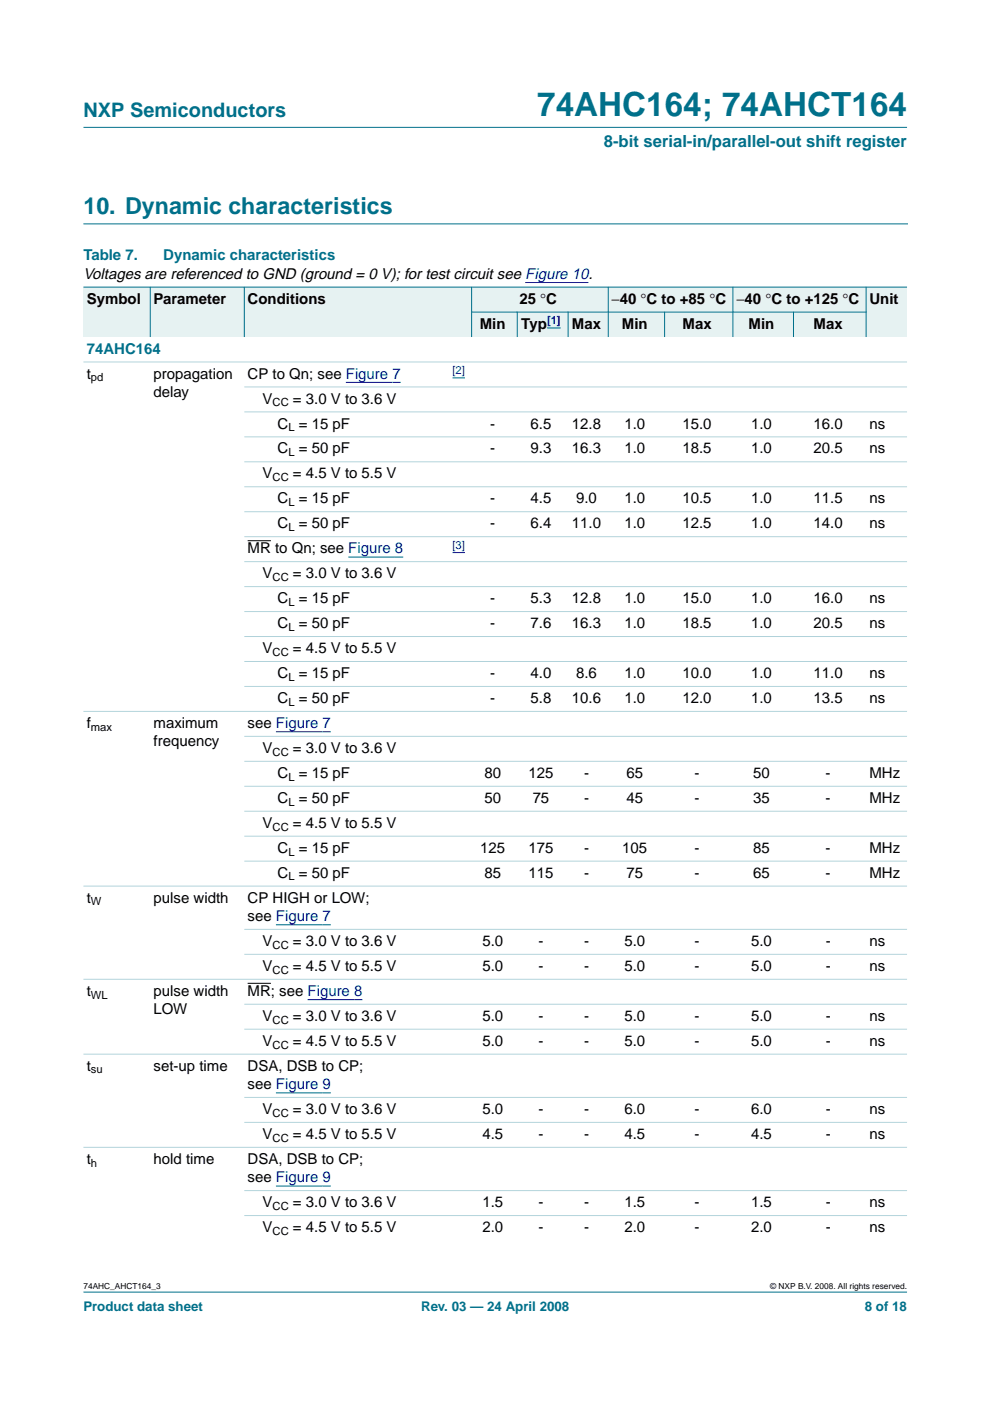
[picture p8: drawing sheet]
<svg xmlns="http://www.w3.org/2000/svg" width="210mm" height="297mm" viewBox="0 0 210 297" stroke-linecap="round" stroke-linejoin="round" font-family="sans-serif">
<defs><g id="words">
<text font-size="7.1" fill="#00708a" x="113.9" y="24.7">74AHC164; 74AHCT164</text>
<text font-size="4.9" fill="#00708a" x="17.7" y="45.5">10. Dynamic characteristics</text>
<text font-size="4.2" fill="#00708a" x="17.7" y="24.9">NXP Semiconductors</text>
<text font-size="3.5" fill="#00708a" x="128" y="31.1">8-bit serial-in/parallel-out shift register</text>
<g font-size="3.2" fill="#00708a">
<text x="17.7" y="55.2">Table 7.</text>
<text x="34.6" y="55.2">Dynamic characteristics</text>
<text x="18.4" y="75">74AHC164</text>
</g>
<g font-size="3.2">
<text x="17.7" y="59.1">Voltages are referenced to GND (ground = 0 V); for test circuit see Figure 10.</text>
<text x="18.4" y="64.4">Symbol</text>
<text x="32.6" y="64.4">Parameter</text>
<text x="52.5" y="64.4">Conditions</text>
<text x="110.1" y="64.4">25 °C</text>
<text x="129.7" y="64.4">−40 °C to +85 °C</text>
<text x="156.1" y="64.4">−40 °C to +125 °C</text>
<text x="184.3" y="64.4">Unit</text>
<text x="101.7" y="69.7">Min</text>
<text x="110.5" y="69.7">Typ</text>
<text x="121.3" y="69.7">Max</text>
<text x="131.9" y="69.7">Min</text>
<text x="144.7" y="69.7">Max</text>
<text x="158.7" y="69.7">Min</text>
<text x="172.5" y="69.7">Max</text>
<text x="18.4" y="80.3">t</text>
<text x="32.6" y="80.3">propagation</text>
<text x="52.5" y="80.3">CP to Qn; see Figure 7</text>
<text x="32.6" y="84.2">delay</text>
<text x="55.7" y="85.6">V</text>
<text x="62.1" y="85.6">= 3.0 V to 3.6 V</text>
<text x="58.9" y="90.9">C = 15 pF</text>
<text x="103.9" y="90.9">-</text>
<text x="112.5" y="90.9">6.5</text>
<text x="121.3" y="90.9">12.8</text>
<text x="132.4" y="90.9">1.0</text>
<text x="144.7" y="90.9">15.0</text>
<text x="159.3" y="90.9">1.0</text>
<text x="172.5" y="90.9">16.0</text>
<text x="184.3" y="90.9">ns</text>
<text x="55.7" y="101.4">V</text>
<text x="58.9" y="96.1">C = 50 pF</text>
<text x="62.1" y="101.4">= 4.5 V to 5.5 V</text>
<text x="103.9" y="96.1">-</text>
<text x="112.5" y="96.1">9.3</text>
<text x="121.3" y="96.1">16.3</text>
<text x="132.4" y="96.1">1.0</text>
<text x="144.7" y="96.1">18.5</text>
<text x="159.3" y="96.1">1.0</text>
<text x="172.5" y="96.1">20.5</text>
<text x="184.3" y="96.1">ns</text>
<text x="58.9" y="106.7">C = 15 pF</text>
<text x="103.9" y="106.7">-</text>
<text x="112.5" y="106.7">4.5</text>
<text x="122.1" y="106.7">9.0</text>
<text x="132.4" y="106.7">1.0</text>
<text x="144.7" y="106.7">10.5</text>
<text x="159.3" y="106.7">1.0</text>
<text x="172.5" y="106.7">11.5</text>
<text x="184.3" y="106.7">ns</text>
<text x="58.9" y="112">C = 50 pF</text>
<text x="103.9" y="112">-</text>
<text x="112.5" y="112">6.4</text>
<text x="121.3" y="112">11.0</text>
<text x="132.4" y="112">1.0</text>
<text x="144.7" y="112">12.5</text>
<text x="159.3" y="112">1.0</text>
<text x="172.5" y="112">14.0</text>
<text x="184.3" y="112">ns</text>
<text x="52.5" y="117.3">MR to Qn; see Figure 8</text>
<text x="55.7" y="122.6">V</text>
<text x="62.1" y="122.6">= 3.0 V to 3.6 V</text>
<text x="58.9" y="127.9">C = 15 pF</text>
<text x="103.9" y="127.9">-</text>
<text x="112.5" y="127.9">5.3</text>
<text x="121.3" y="127.9">12.8</text>
<text x="132.4" y="127.9">1.0</text>
<text x="144.7" y="127.9">15.0</text>
<text x="159.3" y="127.9">1.0</text>
<text x="172.5" y="127.9">16.0</text>
<text x="184.3" y="127.9">ns</text>
<text x="58.9" y="133.2">C = 50 pF</text>
<text x="103.9" y="133.2">-</text>
<text x="112.5" y="133.2">7.6</text>
<text x="121.3" y="133.2">16.3</text>
<text x="132.4" y="133.2">1.0</text>
<text x="144.7" y="133.2">18.5</text>
<text x="159.3" y="133.2">1.0</text>
<text x="172.5" y="133.2">20.5</text>
<text x="184.3" y="133.2">ns</text>
<text x="55.7" y="138.5">V</text>
<text x="58.9" y="143.8">C = 15 pF</text>
<text x="62.1" y="138.5">= 4.5 V to 5.5 V</text>
<text x="103.9" y="143.8">-</text>
<text x="112.5" y="143.8">4.0</text>
<text x="122.1" y="143.8">8.6</text>
<text x="132.4" y="143.8">1.0</text>
<text x="144.7" y="143.8">10.0</text>
<text x="159.3" y="143.8">1.0</text>
<text x="172.5" y="143.8">11.0</text>
<text x="184.3" y="143.8">ns</text>
<text x="58.9" y="149.1">C = 50 pF</text>
<text x="103.9" y="149.1">-</text>
<text x="112.5" y="149.1">5.8</text>
<text x="121.3" y="149.1">10.6</text>
<text x="132.4" y="149.1">1.0</text>
<text x="144.7" y="149.1">12.0</text>
<text x="159.3" y="149.1">1.0</text>
<text x="172.5" y="149.1">13.5</text>
<text x="184.3" y="149.1">ns</text>
<text x="18.4" y="154.4">f</text>
<text x="32.6" y="154.4">maximum</text>
<text x="52.5" y="154.4">see Figure 7</text>
<text x="32.6" y="158.2">frequency</text>
<text x="55.7" y="159.6">V</text>
<text x="62.1" y="159.6">= 3.0 V to 3.6 V</text>
<text x="58.9" y="164.9">C = 15 pF</text>
<text x="102.7" y="164.9">80</text>
<text x="112.1" y="164.9">125</text>
<text x="123.8" y="164.9">-</text>
<text x="132.8" y="164.9">65</text>
<text x="147.3" y="164.9">-</text>
<text x="159.7" y="164.9">50</text>
<text x="175.1" y="164.9">-</text>
<text x="184.3" y="164.9">MHz</text>
<text x="58.9" y="170.2">C = 50 pF</text>
<text x="102.7" y="170.2">50</text>
<text x="112.9" y="170.2">75</text>
<text x="123.8" y="170.2">-</text>
<text x="132.8" y="170.2">45</text>
<text x="147.3" y="170.2">-</text>
<text x="159.7" y="170.2">35</text>
<text x="175.1" y="170.2">-</text>
<text x="184.3" y="170.2">MHz</text>
<text x="55.7" y="175.5">V</text>
<text x="62.1" y="175.5">= 4.5 V to 5.5 V</text>
<text x="58.9" y="180.8">C = 15 pF</text>
<text x="101.8" y="180.8">125</text>
<text x="112.1" y="180.8">175</text>
<text x="123.8" y="180.8">-</text>
<text x="131.9" y="180.8">105</text>
<text x="147.3" y="180.8">-</text>
<text x="159.7" y="180.8">85</text>
<text x="175.1" y="180.8">-</text>
<text x="184.3" y="180.8">MHz</text>
<text x="18.4" y="191.4">t</text>
<text x="32.6" y="191.4">pulse width</text>
<text x="52.5" y="191.4">CP HIGH or LOW;</text>
<text x="58.9" y="186.1">C = 50 pF</text>
<text x="102.7" y="186.1">85</text>
<text x="112.1" y="186.1">115</text>
<text x="123.8" y="186.1">-</text>
<text x="132.8" y="186.1">75</text>
<text x="147.3" y="186.1">-</text>
<text x="159.7" y="186.1">65</text>
<text x="175.1" y="186.1">-</text>
<text x="184.3" y="186.1">MHz</text>
<text x="52.5" y="195.3">see Figure 7</text>
<text x="55.7" y="200.6">V</text>
<text x="62.1" y="200.6">= 3.0 V to 3.6 V</text>
<text x="102.3" y="200.6">5.0</text>
<text x="114.2" y="200.6">-</text>
<text x="123.8" y="200.6">-</text>
<text x="132.4" y="200.6">5.0</text>
<text x="147.3" y="200.6">-</text>
<text x="159.3" y="200.6">5.0</text>
<text x="175.1" y="200.6">-</text>
<text x="184.4" y="200.6">ns</text>
<text x="55.7" y="205.9">V</text>
<text x="62.1" y="205.9">= 4.5 V to 5.5 V</text>
<text x="102.3" y="205.9">5.0</text>
<text x="114.2" y="205.9">-</text>
<text x="123.8" y="205.9">-</text>
<text x="132.4" y="205.9">5.0</text>
<text x="147.3" y="205.9">-</text>
<text x="159.3" y="205.9">5.0</text>
<text x="175.1" y="205.9">-</text>
<text x="184.4" y="205.9">ns</text>
<text x="18.4" y="211.2">t</text>
<text x="32.6" y="211.2">pulse width</text>
<text x="32.6" y="215">LOW</text>
<text x="52.5" y="211.2">MR; see Figure 8</text>
<text x="55.7" y="221.7">V</text>
<text x="55.7" y="216.4">V</text>
<text x="62.1" y="216.4">= 3.0 V to 3.6 V</text>
<text x="62.1" y="221.7">= 4.5 V to 5.5 V</text>
<text x="102.3" y="216.4">5.0</text>
<text x="102.3" y="221.7">5.0</text>
<text x="114.2" y="216.4">-</text>
<text x="114.2" y="221.7">-</text>
<text x="123.8" y="216.4">-</text>
<text x="123.8" y="221.7">-</text>
<text x="132.4" y="216.4">5.0</text>
<text x="132.4" y="221.7">5.0</text>
<text x="147.3" y="216.4">-</text>
<text x="147.3" y="221.7">-</text>
<text x="159.3" y="216.4">5.0</text>
<text x="159.3" y="221.7">5.0</text>
<text x="175.1" y="216.4">-</text>
<text x="175.1" y="221.7">-</text>
<text x="184.4" y="216.4">ns</text>
<text x="184.4" y="221.7">ns</text>
<text x="18.4" y="227">t</text>
<text x="32.6" y="227">set-up time</text>
<text x="52.5" y="227">DSA, DSB to CP;</text>
<text x="52.5" y="230.9">see Figure 9</text>
<text x="55.7" y="236.2">V</text>
<text x="62.1" y="236.2">= 3.0 V to 3.6 V</text>
<text x="102.3" y="236.2">5.0</text>
<text x="114.2" y="236.2">-</text>
<text x="123.8" y="236.2">-</text>
<text x="132.4" y="236.2">6.0</text>
<text x="147.3" y="236.2">-</text>
<text x="159.3" y="236.2">6.0</text>
<text x="175.1" y="236.2">-</text>
<text x="184.4" y="236.2">ns</text>
<text x="55.7" y="241.5">V</text>
<text x="62.1" y="241.5">= 4.5 V to 5.5 V</text>
<text x="102.3" y="241.5">4.5</text>
<text x="114.2" y="241.5">-</text>
<text x="123.8" y="241.5">-</text>
<text x="132.4" y="241.5">4.5</text>
<text x="147.3" y="241.5">-</text>
<text x="159.3" y="241.5">4.5</text>
<text x="175.1" y="241.5">-</text>
<text x="184.4" y="241.5">ns</text>
<text x="18.4" y="246.8">t</text>
<text x="32.6" y="246.8">hold time</text>
<text x="52.5" y="250.7">see Figure 9</text>
<text x="52.5" y="246.8">DSA, DSB to CP;</text>
<text x="55.7" y="256">V</text>
<text x="62.1" y="256">= 3.0 V to 3.6 V</text>
<text x="102.3" y="256">1.5</text>
<text x="114.2" y="256">-</text>
<text x="123.8" y="256">-</text>
<text x="132.4" y="256">1.5</text>
<text x="147.3" y="256">-</text>
<text x="159.3" y="256">1.5</text>
<text x="175.1" y="256">-</text>
<text x="184.4" y="256">ns</text>
<text x="55.7" y="261.2">V</text>
<text x="62.1" y="261.2">= 4.5 V to 5.5 V</text>
<text x="102.3" y="261.2">2.0</text>
<text x="114.2" y="261.2">-</text>
<text x="123.8" y="261.2">-</text>
<text x="132.4" y="261.2">2.0</text>
<text x="147.3" y="261.2">-</text>
<text x="159.3" y="261.2">2.0</text>
<text x="175.1" y="261.2">-</text>
<text x="184.4" y="261.2">ns</text>
</g>
<g font-size="2.8" fill="#00708a">
<text x="17.7" y="278">Product data sheet</text>
<text x="89.3" y="278">Rev. 03 — 24 April 2008</text>
<text x="183.4" y="278">8 of 18</text>
</g>
<g font-size="2.4" fill="#00f">
<text x="116" y="68.7">[1]</text>
<text x="95.9" y="79.3">[2]</text>
<text x="95.9" y="116.4">[3]</text>
</g>
<g font-size="2.4">
<text x="19.3" y="80.8">pd</text>
<text x="57.8" y="86.1">CC</text>
<text x="61.1" y="91.4">L</text>
<text x="61.1" y="96.7">L</text>
<text x="57.8" y="102">CC</text>
<text x="61.1" y="107.3">L</text>
<text x="61.1" y="112.6">L</text>
<text x="57.8" y="123.2">CC</text>
<text x="61.1" y="128.5">L</text>
<text x="61.1" y="133.8">L</text>
<text x="57.8" y="139.1">CC</text>
<text x="61.1" y="144.3">L</text>
<text x="61.1" y="149.6">L</text>
<text x="19.3" y="154.9">max</text>
<text x="57.8" y="160.2">CC</text>
<text x="61.1" y="165.5">L</text>
<text x="61.1" y="170.8">L</text>
<text x="57.8" y="176.1">CC</text>
<text x="61.1" y="181.4">L</text>
<text x="19.3" y="192">W</text>
<text x="61.1" y="186.7">L</text>
<text x="57.8" y="201.1">CC</text>
<text x="57.8" y="206.4">CC</text>
<text x="19.3" y="211.7">WL</text>
<text x="57.8" y="217">CC</text>
<text x="19.3" y="227.6">su</text>
<text x="57.8" y="222.3">CC</text>
<text x="57.8" y="236.8">CC</text>
<text x="57.8" y="242.1">CC</text>
<text x="19.3" y="247.4">h</text>
<text x="57.8" y="256.5">CC</text>
<text x="57.8" y="261.8">CC</text>
</g>
<g font-size="1.8">
<text x="17.7" y="273.4">74AHC_AHCT164_3</text>
<text x="163.3" y="273.4">© NXP B.V. 2008. All rights reserved.</text>
</g>
</g></defs>
<g fill="#00708a" stroke="#00708a" stroke-width=".21">
<path d="M17.7 273.9h174.6z"/>
<path d="M17.7 27h174.6z"/>
</g>
<path d="M17.7 47.5h174.7" fill="none" stroke="#00708a" stroke-width=".21"/>
<path d="M111.4 59.9h13.4" fill="none" stroke="#00f" stroke-width=".21"/>
<g fill="#e6f2f2">
<path d="M17.7 60.9h14.2v10.6h-14.2z" fill-rule="evenodd"/>
<path d="M31.9 60.9h19.9v10.6h-19.9z" fill-rule="evenodd"/>
<path d="M51.8 60.9h48.2v10.6h-48.2z" fill-rule="evenodd"/>
<path d="M100 60.9h29v5.3h-29z" fill-rule="evenodd"/>
<path d="M129 60.9h26.4v5.3h-26.4z" fill-rule="evenodd"/>
<path d="M155.4 60.9h28.2v5.3h-28.2z" fill-rule="evenodd"/>
<path d="M183.6 60.9h8.7v10.6h-8.7z" fill-rule="evenodd"/>
<path d="M100 66.2h9.7v5.3h-9.7z" fill-rule="evenodd"/>
<path d="M109.7 66.2h10.8v5.3h-10.8z" fill-rule="evenodd"/>
</g>
<path d="M116 69.5h2.9z" fill="#00f" stroke="#00f" stroke-width=".21"/>
<g fill="#e6f2f2">
<path d="M120.5 66.2h8.5v5.3h-8.5z" fill-rule="evenodd"/>
<path d="M129 66.2h11.9v5.3h-11.9z" fill-rule="evenodd"/>
<path d="M140.9 66.2h14.5v5.3h-14.5z" fill-rule="evenodd"/>
<path d="M155.4 66.2h12.8v5.3h-12.8z" fill-rule="evenodd"/>
<path d="M168.2 66.2h15.4v5.3h-15.4z" fill-rule="evenodd"/>
</g>
<path d="M73.3 81.1h11.7M95.9 80.1h2.7M73.9 118.1h11.6M95.9 117.2h2.7M58.5 155.2h11.6M58.5 196.1h11.6M65.2 211.9h11.7M58.5 231.7h11.6M58.5 251.5h11.6" fill="none" stroke="#00f" stroke-width=".21"/>
<path d="M52.5 114.6h4.9M52.5 208.5h4.9" fill="none" stroke="#000" stroke-width=".21"/>
<g fill="#00708a" stroke="#00708a" stroke-width=".21">
<path d="M31.9 60.8v10.7z"/>
<path d="M51.8 60.8v10.7z"/>
<path d="M100 60.8v10.7z"/>
<path d="M109.7 66.1v5.4z"/>
<path d="M120.5 66.1v5.4z"/>
<path d="M129 60.8v10.7z"/>
<path d="M140.9 66.1v5.4z"/>
<path d="M155.4 60.8v10.7z"/>
<path d="M168.2 66.1v5.4z"/>
<path d="M183.6 60.8v10.7z"/>
<path d="M17.7 60.9h174.6z"/>
<path d="M99.9 66.2h83.8z"/>
</g>
<g fill="#b3d4db" stroke="#b3d4db" stroke-width=".21">
<path d="M17.7 76.7h174.6z"/>
<path d="M51.8 82h140.5z"/>
<path d="M51.8 87.3h140.5z"/>
<path d="M51.8 92.6h140.5z"/>
<path d="M51.8 97.9h140.5z"/>
<path d="M51.8 103.2h140.5z"/>
<path d="M51.8 108.5h140.5z"/>
<path d="M51.8 113.8h140.5z"/>
<path d="M51.8 119.1h140.5z"/>
<path d="M51.8 124.4h140.5z"/>
<path d="M51.8 129.7h140.5z"/>
<path d="M51.8 135h140.5z"/>
<path d="M51.8 140.2h140.5z"/>
<path d="M51.8 145.5h140.5z"/>
<path d="M17.7 150.8h174.6z"/>
<path d="M51.8 156.1h140.5z"/>
<path d="M51.8 161.4h140.5z"/>
<path d="M51.8 166.7h140.5z"/>
<path d="M51.8 172h140.5z"/>
<path d="M51.8 177.3h140.5z"/>
<path d="M51.8 182.6h140.5z"/>
<path d="M17.7 187.9h174.6z"/>
<path d="M51.8 197h140.5z"/>
<path d="M51.8 202.3h140.5z"/>
<path d="M17.7 207.6h174.6z"/>
<path d="M51.8 212.9h140.5z"/>
<path d="M51.8 218.2h140.5z"/>
<path d="M17.7 223.5h174.6z"/>
<path d="M51.8 232.7h140.5z"/>
<path d="M51.8 238h140.5z"/>
<path d="M17.7 243.3h174.6z"/>
<path d="M51.8 252.4h140.5z"/>
<path d="M51.8 257.7h140.5z"/>
</g>
<use href="#words"/>
</svg>
